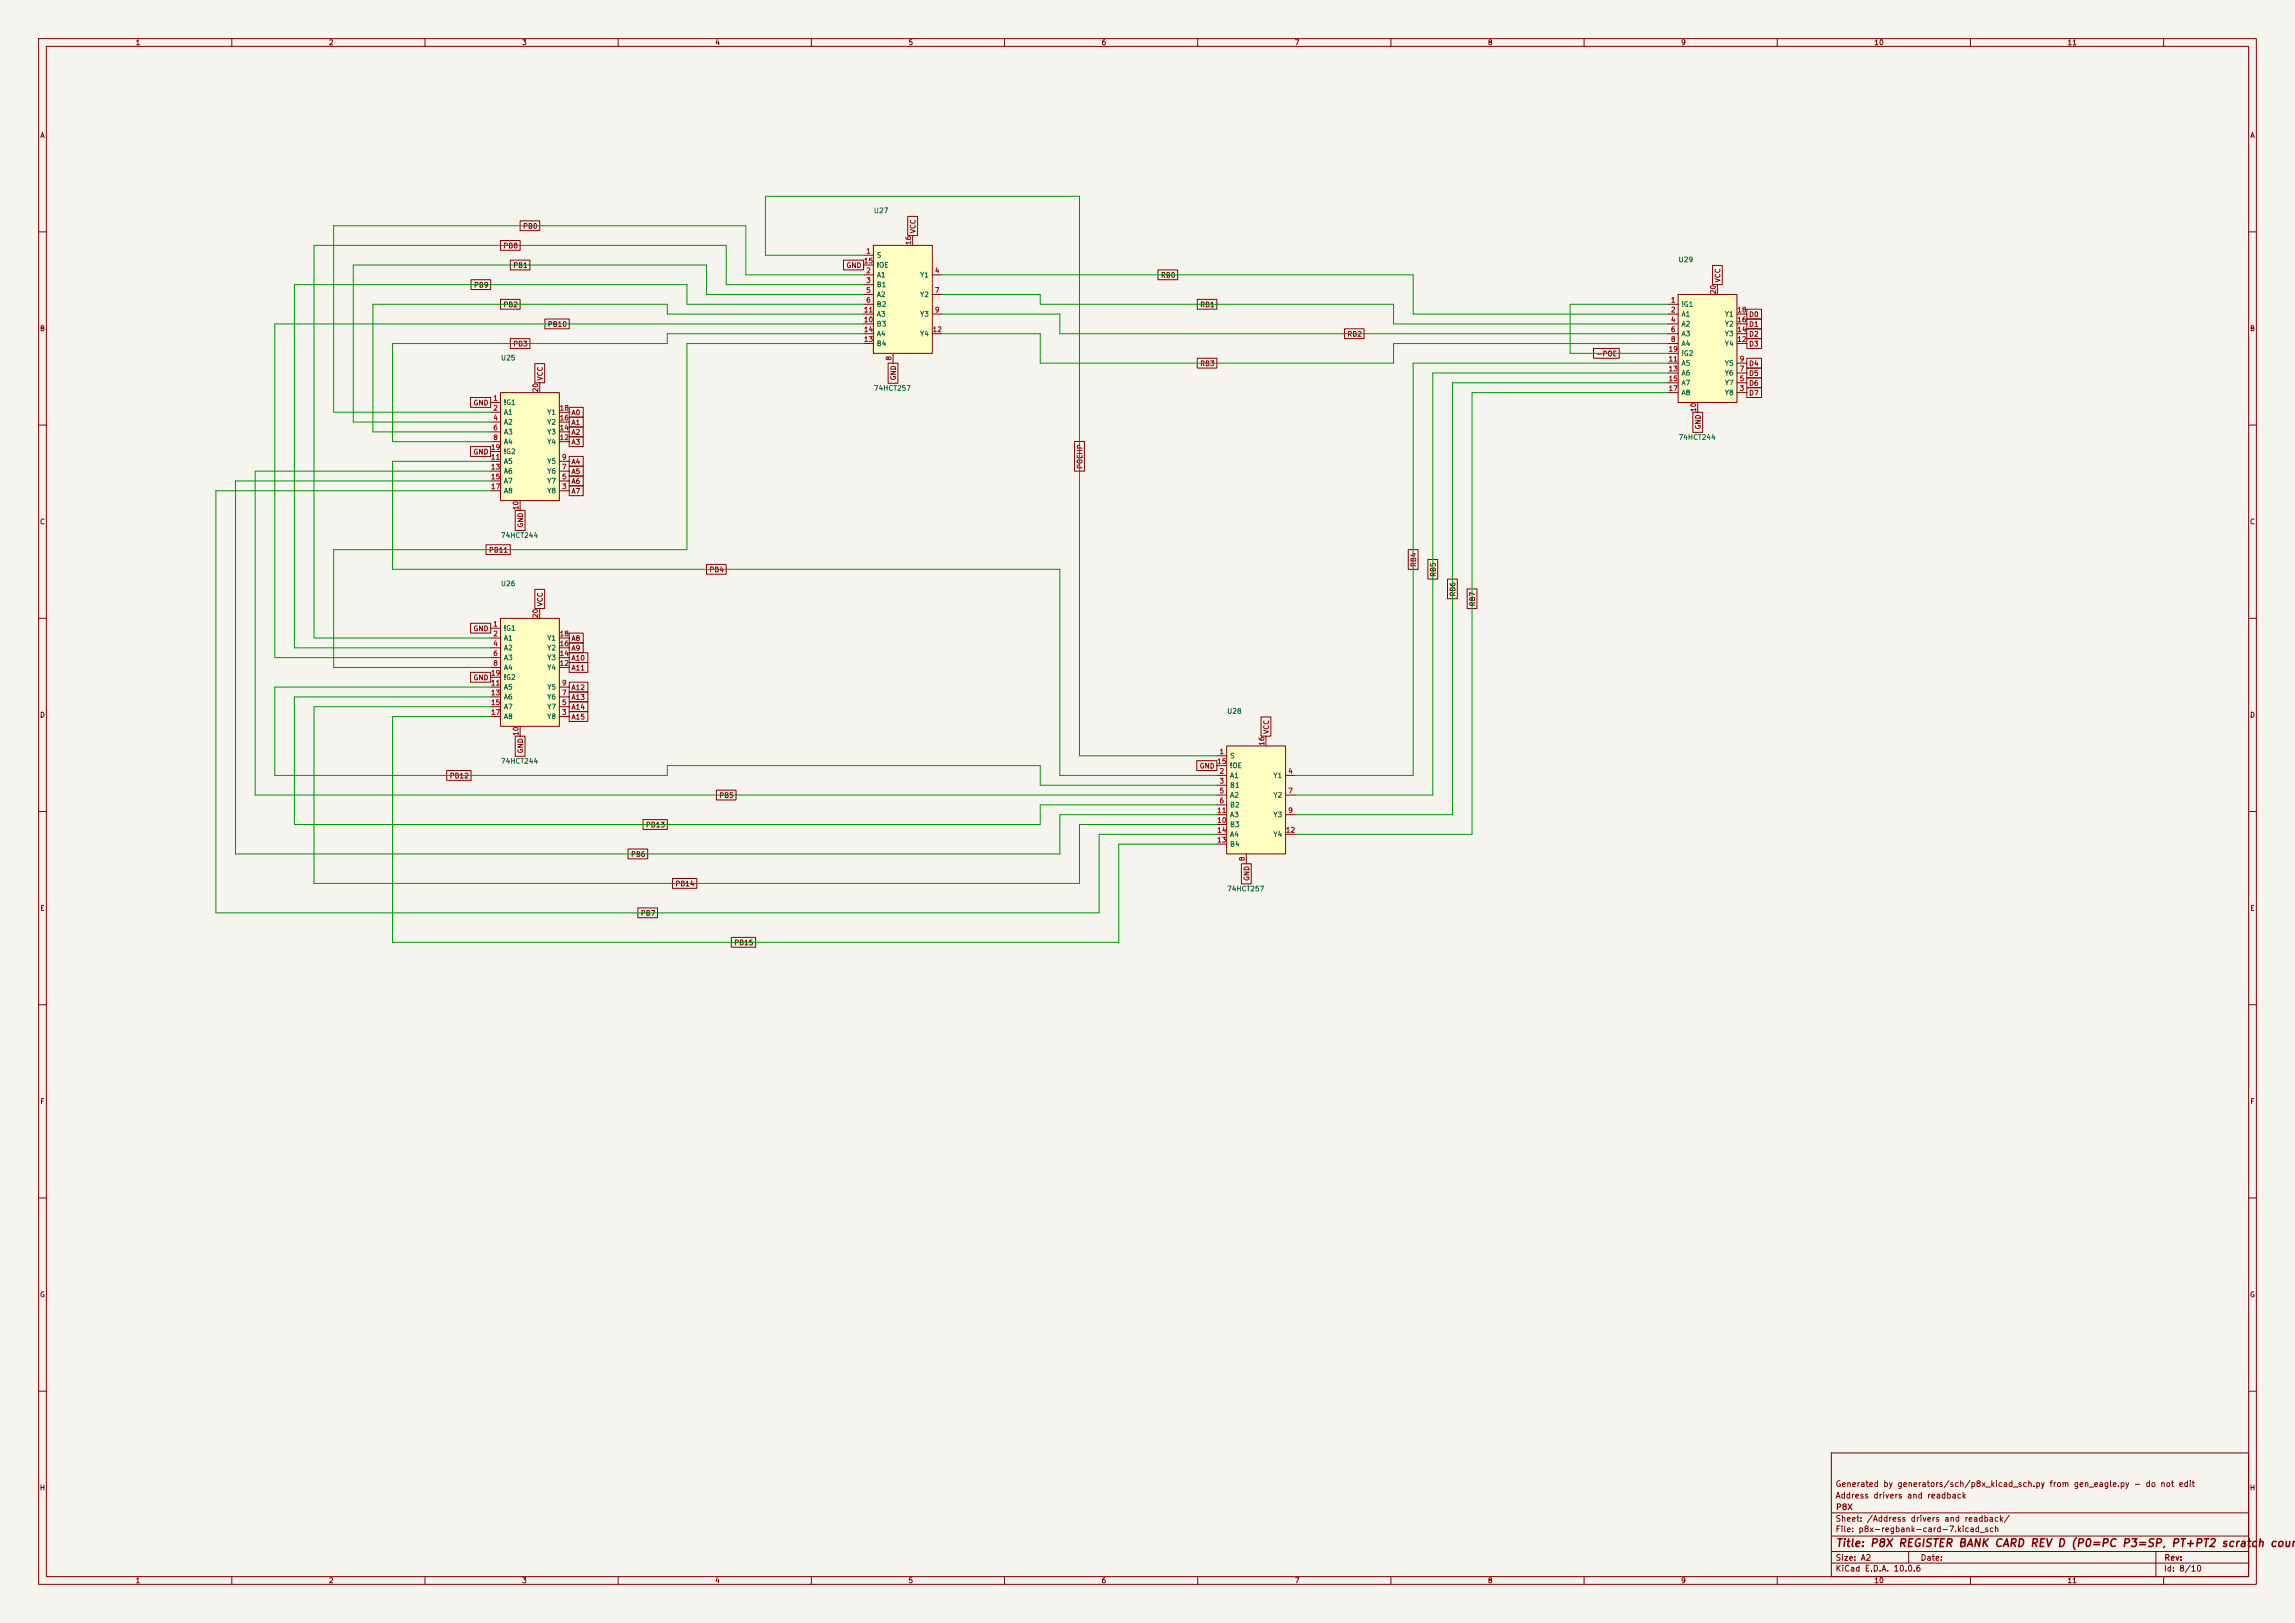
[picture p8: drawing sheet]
<svg xmlns="http://www.w3.org/2000/svg" width="594mm" height="420mm" viewBox="0 0 594 420" stroke-linecap="round" stroke-linejoin="round" font-family="sans-serif">
<defs><g id="words">
<text font-size="2" fill="#840000" x="475" y="400.8">Title: P8X REGISTER BANK CARD REV D (P0=PC P3=SP, PT+PT2 scratch count</text>
<g font-size="1.5" fill="#840000">
<text x="475" y="388.1">Address drivers and readback</text>
<text x="475" y="385.1">Generated by generators/sch/p8x_kicad_sch.py from gen_eagle.py - do not edit</text>
<text x="475" y="394.1">Sheet: /Address drivers and readback/</text>
<text x="475.1" y="391.1">P8X</text>
<text x="475" y="396.8">File: p8x-regbank-card-7.kicad_sch</text>
<text x="475" y="407">KiCad E.D.A. 10.0.6</text>
<text x="475" y="404.2">Size: A2</text>
<text x="497" y="404.2">Date:</text>
<text x="560" y="407">Id: 8/10</text>
<text x="560.1" y="404.2">Rev:</text>
</g>
<g font-size="1.3" fill="#840000">
<text x="35" y="12">1</text>
<text x="85" y="12">2</text>
<text x="135" y="12">3</text>
<text x="185" y="12">4</text>
<text x="235" y="12">5</text>
<text x="285" y="12">6</text>
<text x="335" y="12">7</text>
<text x="385" y="12">8</text>
<text x="435" y="12">9</text>
<text x="485" y="12">10</text>
<text x="535" y="12">11</text>
<text x="10.3" y="36">A</text>
<text x="582.3" y="36">A</text>
<text x="135.2" y="59.5">PB0</text>
<text x="130.2" y="64.6">PB8</text>
<text x="237.3" y="60.5" transform="rotate(-90 237.3 60.5)">VCC</text>
<text x="132.7" y="69.6">PB1</text>
<text x="218.9" y="69.6">GND</text>
<text x="122.5" y="74.7">PB9</text>
<text x="300.3" y="72.2">RB0</text>
<text x="445.6" y="73.2" transform="rotate(-90 445.6 73.2)">VCC</text>
<text x="130.2" y="79.8">PB2</text>
<text x="310.5" y="79.8">RB1</text>
<text x="452.6" y="82.3">D0</text>
<text x="10.2" y="86">B</text>
<text x="132.7" y="90">PB3</text>
<text x="141.7" y="84.9">PB10</text>
<text x="348.6" y="87.4">RB2</text>
<text x="452.6" y="90">D3</text>
<text x="452.6" y="87.4">D2</text>
<text x="452.6" y="84.9">D1</text>
<text x="582.2" y="86">B</text>
<text x="310.5" y="95">RB3</text>
<text x="413.1" y="92.5">-POE</text>
<text x="452.6" y="95">D4</text>
<text x="140.8" y="98.6" transform="rotate(-90 140.8 98.6)">VCC</text>
<text x="232.2" y="98.6" transform="rotate(-90 232.2 98.6)">GND</text>
<text x="452.6" y="100.1">D6</text>
<text x="452.6" y="97.6">D5</text>
<text x="122.4" y="105.2">GND</text>
<text x="147.8" y="107.7">A0</text>
<text x="452.6" y="102.7">D7</text>
<text x="147.8" y="112.8">A2</text>
<text x="147.8" y="110.3">A1</text>
<text x="440.5" y="111.3" transform="rotate(-90 440.5 111.3)">GND</text>
<text x="122.4" y="117.9">GND</text>
<text x="147.8" y="115.4">A3</text>
<text x="147.8" y="120.4">A4</text>
<text x="147.8" y="123">A5</text>
<text x="147.8" y="125.5">A6</text>
<text x="280.5" y="121.5" transform="rotate(-90 280.5 121.5)">POEHP</text>
<text x="147.8" y="128.1">A7</text>
<text x="10.2" y="136">C</text>
<text x="135.7" y="136.7" transform="rotate(-90 135.7 136.7)">GND</text>
<text x="582.2" y="136">C</text>
<text x="126.4" y="143.3">PB11</text>
<text x="183.5" y="148.4">PB4</text>
<text x="366.8" y="146.9" transform="rotate(-90 366.8 146.9)">RB4</text>
<text x="371.9" y="149.4" transform="rotate(-90 371.9 149.4)">RB5</text>
<text x="377" y="154.5" transform="rotate(-90 377 154.5)">RB6</text>
<text x="140.8" y="157" transform="rotate(-90 140.8 157)">VCC</text>
<text x="382.1" y="157" transform="rotate(-90 382.1 157)">RB7</text>
<text x="122.4" y="163.6">GND</text>
<text x="147.8" y="166.2">A8</text>
<text x="147.8" y="171.2">A10</text>
<text x="147.8" y="173.8">A11</text>
<text x="147.8" y="168.7">A9</text>
<text x="122.4" y="176.3">GND</text>
<text x="147.8" y="178.9">A12</text>
<text x="10.2" y="186">D</text>
<text x="147.8" y="183.9">A14</text>
<text x="147.8" y="181.4">A13</text>
<text x="582.2" y="186">D</text>
<text x="147.8" y="186.5">A15</text>
<text x="328.7" y="190.1" transform="rotate(-90 328.7 190.1)">VCC</text>
<text x="135.7" y="195.1" transform="rotate(-90 135.7 195.1)">GND</text>
<text x="116.3" y="201.7">PB12</text>
<text x="310.4" y="199.2">GND</text>
<text x="186" y="206.8">PB5</text>
<text x="167.1" y="214.4">PB13</text>
<text x="163.2" y="222">PB6</text>
<text x="174.7" y="229.7">PB14</text>
<text x="323.6" y="228.1" transform="rotate(-90 323.6 228.1)">GND</text>
<text x="10.3" y="236">E</text>
<text x="165.7" y="237.3">PB7</text>
<text x="582.3" y="236">E</text>
<text x="189.9" y="244.9">PB15</text>
<text x="10.3" y="286">F</text>
<text x="582.3" y="286">F</text>
<text x="10.2" y="336">G</text>
<text x="582.2" y="336">G</text>
<text x="10.2" y="386">H</text>
<text x="582.2" y="386">H</text>
<text x="35" y="410">1</text>
<text x="85" y="410">2</text>
<text x="135" y="410">3</text>
<text x="185" y="410">4</text>
<text x="235" y="410">5</text>
<text x="285" y="410">6</text>
<text x="335" y="410">7</text>
<text x="385" y="410">8</text>
<text x="435" y="410">9</text>
<text x="485" y="410">10</text>
<text x="535" y="410">11</text>
</g>
<g font-size="1.3" fill="#006464">
<text x="226" y="55.5">U27</text>
<text x="226.8" y="67">S</text>
<text x="226.8" y="69.5">!OE</text>
<text x="434.3" y="68.2">U29</text>
<text x="226.8" y="72.1">A1</text>
<text x="226.8" y="74.6">B1</text>
<text x="226.8" y="77.2">A2</text>
<text x="238" y="72.1">Y1</text>
<text x="238" y="77.2">Y2</text>
<text x="226.8" y="79.7">B2</text>
<text x="226.8" y="82.2">A3</text>
<text x="238" y="82.2">Y3</text>
<text x="435.1" y="79.7">!G1</text>
<text x="435.1" y="82.2">A1</text>
<text x="446.3" y="82.2">Y1</text>
<text x="226.8" y="84.8">B3</text>
<text x="226.8" y="89.9">B4</text>
<text x="226.8" y="87.3">A4</text>
<text x="238" y="87.3">Y4</text>
<text x="435.1" y="84.8">A2</text>
<text x="435.1" y="87.3">A3</text>
<text x="435.1" y="89.9">A4</text>
<text x="446.3" y="89.9">Y4</text>
<text x="446.3" y="87.3">Y3</text>
<text x="446.3" y="84.8">Y2</text>
<text x="129.5" y="93.6">U25</text>
<text x="435.1" y="94.9">A5</text>
<text x="435.1" y="92.4">!G2</text>
<text x="446.3" y="94.9">Y5</text>
<text x="226" y="101.4">74HCT257</text>
<text x="435.1" y="97.5">A6</text>
<text x="435.1" y="100">A7</text>
<text x="446.3" y="100">Y7</text>
<text x="446.3" y="97.5">Y6</text>
<text x="130.3" y="105.1">!G1</text>
<text x="130.3" y="107.6">A1</text>
<text x="141.5" y="107.6">Y1</text>
<text x="435.1" y="102.6">A8</text>
<text x="446.3" y="102.6">Y8</text>
<text x="130.3" y="110.2">A2</text>
<text x="130.3" y="112.7">A3</text>
<text x="141.5" y="112.7">Y3</text>
<text x="141.5" y="110.2">Y2</text>
<text x="130.3" y="115.3">A4</text>
<text x="130.3" y="117.8">!G2</text>
<text x="141.5" y="115.3">Y4</text>
<text x="434.3" y="114.1">74HCT244</text>
<text x="130.3" y="120.3">A5</text>
<text x="130.3" y="122.9">A6</text>
<text x="130.3" y="125.4">A7</text>
<text x="141.5" y="125.4">Y7</text>
<text x="141.5" y="122.9">Y6</text>
<text x="141.5" y="120.3">Y5</text>
<text x="130.3" y="128">A8</text>
<text x="141.5" y="128">Y8</text>
<text x="129.5" y="139.5">74HCT244</text>
<text x="129.5" y="152">U26</text>
<text x="130.3" y="163.5">!G1</text>
<text x="130.3" y="166.1">A1</text>
<text x="141.5" y="166.1">Y1</text>
<text x="130.3" y="168.6">A2</text>
<text x="130.3" y="171.1">A3</text>
<text x="130.3" y="173.7">A4</text>
<text x="141.5" y="173.7">Y4</text>
<text x="141.5" y="171.1">Y3</text>
<text x="141.5" y="168.6">Y2</text>
<text x="130.3" y="178.8">A5</text>
<text x="130.3" y="176.2">!G2</text>
<text x="141.5" y="178.8">Y5</text>
<text x="130.3" y="181.3">A6</text>
<text x="130.3" y="183.8">A7</text>
<text x="141.5" y="183.8">Y7</text>
<text x="141.5" y="181.3">Y6</text>
<text x="317.5" y="185">U28</text>
<text x="130.3" y="186.4">A8</text>
<text x="141.5" y="186.4">Y8</text>
<text x="129.5" y="197.9">74HCT244</text>
<text x="318.2" y="196.5">S</text>
<text x="318.2" y="201.6">A1</text>
<text x="318.2" y="199.1">!OE</text>
<text x="329.5" y="201.6">Y1</text>
<text x="318.2" y="204.2">B1</text>
<text x="318.2" y="206.7">A2</text>
<text x="318.2" y="209.2">B2</text>
<text x="329.5" y="206.7">Y2</text>
<text x="318.2" y="214.3">B3</text>
<text x="318.2" y="211.8">A3</text>
<text x="329.5" y="211.8">Y3</text>
<text x="318.2" y="219.4">B4</text>
<text x="318.2" y="216.9">A4</text>
<text x="329.5" y="216.9">Y4</text>
<text x="317.5" y="230.9">74HCT257</text>
</g>
<g font-size="1.3" fill="#a90000">
<text x="224.1" y="65.9">1</text>
<text x="236.1" y="63.6" transform="rotate(-90 236.1 63.6)">16</text>
<text x="223.5" y="68.4">15</text>
<text x="224.1" y="71">2</text>
<text x="241.8" y="71">4</text>
<text x="224.1" y="73.5">3</text>
<text x="224.1" y="76.1">5</text>
<text x="241.8" y="76.1">7</text>
<text x="444.4" y="76.3" transform="rotate(-90 444.4 76.3)">20</text>
<text x="223.5" y="83.7">10</text>
<text x="223.5" y="81.1">11</text>
<text x="224.1" y="78.6">6</text>
<text x="241.8" y="81.1">9</text>
<text x="432.3" y="78.6">1</text>
<text x="432.3" y="81.1">2</text>
<text x="432.3" y="83.7">4</text>
<text x="449.5" y="83.7">16</text>
<text x="449.5" y="81.1">18</text>
<text x="223.5" y="88.8">13</text>
<text x="223.5" y="86.2">14</text>
<text x="241.2" y="86.2">12</text>
<text x="432.3" y="86.2">6</text>
<text x="432.3" y="88.8">8</text>
<text x="449.5" y="88.8">12</text>
<text x="449.5" y="86.2">14</text>
<text x="231" y="93.4" transform="rotate(-90 231 93.4)">8</text>
<text x="431.7" y="93.8">11</text>
<text x="431.7" y="91.3">19</text>
<text x="450.1" y="93.8">9</text>
<text x="139.6" y="101.7" transform="rotate(-90 139.6 101.7)">20</text>
<text x="431.7" y="96.4">13</text>
<text x="431.7" y="98.9">15</text>
<text x="431.7" y="101.5">17</text>
<text x="450.1" y="101.5">3</text>
<text x="450.1" y="98.9">5</text>
<text x="450.1" y="96.4">7</text>
<text x="127.5" y="104">1</text>
<text x="127.5" y="106.5">2</text>
<text x="144.7" y="106.5">18</text>
<text x="439.3" y="106.7" transform="rotate(-90 439.3 106.7)">10</text>
<text x="127.5" y="109.1">4</text>
<text x="127.5" y="111.6">6</text>
<text x="144.7" y="111.6">14</text>
<text x="144.7" y="109.1">16</text>
<text x="126.9" y="119.2">11</text>
<text x="126.9" y="116.7">19</text>
<text x="127.5" y="114.2">8</text>
<text x="144.7" y="114.2">12</text>
<text x="145.3" y="119.2">9</text>
<text x="126.9" y="121.8">13</text>
<text x="126.9" y="124.3">15</text>
<text x="145.3" y="124.3">5</text>
<text x="145.3" y="121.8">7</text>
<text x="126.9" y="126.9">17</text>
<text x="145.3" y="126.9">3</text>
<text x="134.5" y="132.1" transform="rotate(-90 134.5 132.1)">10</text>
<text x="139.6" y="160.1" transform="rotate(-90 139.6 160.1)">20</text>
<text x="127.5" y="162.4">1</text>
<text x="127.5" y="165">2</text>
<text x="127.5" y="167.5">4</text>
<text x="144.7" y="167.5">16</text>
<text x="144.7" y="165">18</text>
<text x="127.5" y="170">6</text>
<text x="127.5" y="172.6">8</text>
<text x="144.7" y="172.6">12</text>
<text x="144.7" y="170">14</text>
<text x="126.9" y="177.7">11</text>
<text x="126.9" y="175.1">19</text>
<text x="145.3" y="177.7">9</text>
<text x="126.9" y="180.2">13</text>
<text x="126.9" y="182.7">15</text>
<text x="126.9" y="185.3">17</text>
<text x="145.3" y="185.3">3</text>
<text x="145.3" y="182.7">5</text>
<text x="145.3" y="180.2">7</text>
<text x="134.5" y="190.6" transform="rotate(-90 134.5 190.6)">10</text>
<text x="314.9" y="198">15</text>
<text x="315.5" y="195.4">1</text>
<text x="327.5" y="193.1" transform="rotate(-90 327.5 193.1)">16</text>
<text x="315.5" y="200.5">2</text>
<text x="315.5" y="203.1">3</text>
<text x="333.3" y="200.5">4</text>
<text x="315.5" y="205.6">5</text>
<text x="315.5" y="208.1">6</text>
<text x="333.3" y="205.6">7</text>
<text x="314.9" y="213.2">10</text>
<text x="314.9" y="210.7">11</text>
<text x="314.9" y="215.8">14</text>
<text x="332.7" y="215.8">12</text>
<text x="333.3" y="210.7">9</text>
<text x="314.9" y="218.3">13</text>
<text x="322.4" y="223" transform="rotate(-90 322.4 223)">8</text>
</g>
</g></defs>
<path d="M0 0h594v420h-594z" fill="#f5f4ef" stroke="#f5f4ef" stroke-width=".26"/>
<g fill="none" stroke="#840000" stroke-width=".26">
<path d="M10 10h574v400h-574zM12 12h570v396h-570zM60 10v2M110 10v2M160 10v2M210 10v2M260 10v2M310 10v2M360 10v2M410 10v2M460 10v2M510 10v2"/>
<path d="M560 10v2M10 60h2M582 60h2M10 110h2M582 110h2M10 160h2M582 160h2M10 210h2M582 210h2M10 260h2M582 260h2M10 310h2"/>
<path d="M582 310h2M10 360h2M474 376h108v32h-108zM582 360h2M474 397.5h108M474 391.5h108M60 408v2M110 408v2M160 408v2M210 408v2M260 408v2M310 408v2"/>
<path d="M360 408v2M410 408v2M460 408v2M474 404.5h108M474 401.5h108M494 401.5v3M510 408v2M558 401.5v6.5M560 408v2"/>
</g>
<path d="M226.1 63.5h15.2v27.9h-15.2z" fill="#ffffc2"/>
<g fill="none" stroke="#840000" stroke-width=".26">
<path d="M223.5 66h2.6M223.5 71.1h2.6M223.5 73.7h2.6M223.5 76.2h2.6M223.5 78.7h2.6M223.5 68.6h2.6M226.1 63.5h15.2v27.9h-15.2zM236.2 61v2.5M241.3 71.1h2.5M241.3 76.2h2.5M223.5 81.3h2.6M223.5 83.8h2.6"/>
<path d="M223.5 86.4h2.6M223.5 88.9h2.6M231.1 91.4v2.6M241.3 81.3h2.5M241.3 86.4h2.5"/>
</g>
<path d="M434.3 76.2h15.3v27.9h-15.3z" fill="#ffffc2"/>
<g fill="none" stroke="#840000" stroke-width=".26">
<path d="M431.8 78.7h2.5M434.3 76.2h15.3v27.9h-15.3zM444.5 73.7v2.5M431.8 81.3h2.5M431.8 83.8h2.5M431.8 99.1h2.5M431.8 86.4h2.5M431.8 96.5h2.5M431.8 88.9h2.5M431.8 94h2.5M431.8 91.4h2.5M449.6 81.3h2.5"/>
<path d="M449.6 83.8h2.5M449.6 99.1h2.5M449.6 86.4h2.5M449.6 96.5h2.5M449.6 88.9h2.5M449.6 94h2.5M431.8 101.6h2.5M439.4 104.1v2.6M449.6 101.6h2.5"/>
</g>
<path d="M129.5 101.6h15.3v27.9h-15.3z" fill="#ffffc2"/>
<g fill="none" stroke="#840000" stroke-width=".26">
<path d="M139.7 99.1v2.5M127 104.1h2.5M127 106.7h2.5M127 109.2h2.5M127 111.8h2.5M127 114.3h2.5M127 119.4h2.5M127 116.8h2.5M129.5 101.6h15.3v27.9h-15.3zM144.8 106.7h2.5M144.8 109.2h2.5M144.8 111.8h2.5"/>
<path d="M144.8 114.3h2.5M144.8 119.4h2.5M127 127h2.5M127 124.5h2.5M127 121.9h2.5M134.6 129.5v2.6M144.8 127h2.5M144.8 124.5h2.5M144.8 121.9h2.5"/>
</g>
<path d="M129.5 160h15.3v28h-15.3z" fill="#ffffc2"/>
<g fill="none" stroke="#840000" stroke-width=".26">
<path d="M139.7 157.5v2.5M127 162.6h2.5M127 165.1h2.5M127 167.6h2.5M127 170.2h2.5M127 172.7h2.5M127 177.8h2.5M127 175.3h2.5M129.5 160h15.3v28h-15.3zM144.8 165.1h2.5M144.8 167.6h2.5M144.8 170.2h2.5"/>
<path d="M144.8 172.7h2.5M144.8 177.8h2.5M127 185.4h2.5M127 182.9h2.5M127 180.3h2.5M134.6 188v2.5M144.8 185.4h2.5M144.8 182.9h2.5M144.8 180.3h2.5"/>
</g>
<path d="M317.5 193h15.2v28h-15.2z" fill="#ffffc2"/>
<g fill="none" stroke="#840000" stroke-width=".26">
<path d="M134.6 57.1h5.1v2.6h-5.1zM234.9 56h2.6v5h-2.6zM121.9 72.4h5.1v2.5h-5.1zM129.5 62.2h5.1v2.6h-5.1zM129.5 77.5h5.1v2.5h-5.1zM132.1 67.3h5.1v2.6h-5.1zM218.3 67.3h5.2v2.6h-5.2zM299.7 69.8h5.1v2.6h-5.1zM309.9 77.5h5.1v2.5h-5.1zM443.2 68.7h2.6v5h-2.6zM132.1 87.6h5.1v2.6h-5.1zM138.4 94.1h2.6v5h-2.6z"/>
<path d="M141 82.5h6.3v2.6h-6.3zM229.9 94h2.5v5.2h-2.5zM309.9 92.7h5.1v2.6h-5.1zM348 85.1h5.1v2.5h-5.1zM412.4 90.2h6.7v2.5h-6.7zM452.1 97.8h3.8v2.5h-3.8zM452.1 95.2h3.8v2.6h-3.8zM452.1 92.7h3.8v2.6h-3.8zM452.1 87.6h3.8v2.6h-3.8zM452.1 85.1h3.8v2.5h-3.8zM452.1 82.5h3.8v2.6h-3.8zM452.1 80h3.8v2.6h-3.8z"/>
<path d="M121.8 115.6h5.2v2.5h-5.2zM121.8 102.9h5.2v2.5h-5.2zM147.3 113h3.7v2.6h-3.7zM147.3 118.1h3.7v2.6h-3.7zM147.3 105.4h3.7v2.6h-3.7zM147.3 110.5h3.7v2.5h-3.7zM147.3 107.9h3.7v2.6h-3.7zM278.1 114.2h2.6v7.7h-2.6zM438.1 106.7h2.6v5.2h-2.6zM452.1 100.3h3.8v2.6h-3.8zM133.3 132.1h2.6v5.2h-2.6zM147.3 120.6h3.7v2.6h-3.7z"/>
<path d="M147.3 123.2h3.7v2.5h-3.7zM147.3 125.7h3.7v2.6h-3.7zM125.8 141h6.3v2.5h-6.3zM138.4 152.5h2.6v5h-2.6zM182.9 146h5.1v2.6h-5.1zM364.5 142.2h2.5v5.1h-2.5zM369.6 144.8h2.5v5.1h-2.5zM374.6 149.9h2.6v5h-2.6zM379.7 152.4h2.6v5.1h-2.6zM121.8 161.3h5.2v2.5h-5.2zM121.8 174h5.2v2.5h-5.2zM147.3 168.9h4.9v2.6h-4.9z"/>
<path d="M147.3 179.1h4.9v2.5h-4.9zM147.3 176.5h4.9v2.6h-4.9zM147.3 163.8h3.7v2.6h-3.7zM147.3 171.4h4.9v2.6h-4.9zM147.3 166.4h3.7v2.5h-3.7zM115.6 199.4h6.3v2.5h-6.3zM133.3 190.5h2.6v5.2h-2.6zM147.3 181.6h4.9v2.6h-4.9zM147.3 184.1h4.9v2.6h-4.9zM309.8 196.8h5.2v2.6h-5.2zM315 195.6h2.5M315 198.1h2.5"/>
<path d="M317.5 193h15.2v28h-15.2zM326.4 185.5h2.5v5h-2.5zM327.7 190.5v2.5M162.6 219.7h5v2.6h-5zM166.4 212.1h6.3v2.5h-6.3zM185.4 204.5h5.1v2.5h-5.1zM315 200.7h2.5M315 203.2h2.5M315 205.7h2.5M315 208.3h2.5M315 210.8h2.5M315 213.4h2.5"/>
<path d="M315 215.9h2.5M315 218.4h2.5M332.7 200.7h2.6M332.7 205.7h2.6M332.7 210.8h2.6M332.7 215.9h2.6M165.1 234.9h5.1v2.6h-5.1zM174 227.3h6.3v2.6h-6.3zM321.3 223.5h2.6v5.2h-2.6zM322.6 221v2.5M189.3 242.6h6.3v2.5h-6.3z"/>
</g>
<g fill="none" stroke="#009600" stroke-width=".26">
<path d="M223.5 78.7h-45.7v-5h-101.6v93.9h50.8M223.5 73.7h-35.5v-10.2h-106.7v101.6h45.7M223.5 66h-25.4v-15.2h81.3v144.8h35.6M223.5 71.1h-30.5v-12.7h-106.6v48.3h40.6M223.5 76.2h-40.6v-7.6h-91.5v40.6h35.6M243.8 76.2h25.4v2.5h91.5v5.1h71.1M243.8 71.1h122v10.2h66M431.8 78.7h-25.4v12.7h25.4M223.5 88.9h-45.7v53.3h-91.4v30.5h40.6M223.5 83.8h-152.4v86.4h55.9M223.5 86.4h-50.8v2.5h-71.1v25.4h25.4M223.5 81.3h-50.8v-2.6h-76.2v33.1h30.5"/>
<path d="M243.8 86.4h25.4v7.6h91.5v-5.1h71.1M243.8 81.3h30.5v5.1h157.5M431.8 94h-66v106.7h-30.5M431.8 96.5h-61v109.2h-35.5M431.8 99.1h-55.9v111.7h-40.6M127 119.4h-25.4v27.9h172.7v53.4h40.7M431.8 101.6h-50.8v114.3h-45.7M127 127h-71.1v109.2h228.6v-20.3h30.5M127 124.5h-66v96.5h213.3v-10.2h40.7M127 121.9h-61v83.8h249M127 177.8h-55.9v22.9h101.6v-2.6h96.5v5.1h45.8M127 180.3h-50.8v33.1h193v-5.1h45.8"/>
<path d="M127 182.9h-45.7v45.7h198.1v-15.2h35.6M127 185.4h-25.4v58.4h188v-25.4h25.4"/>
</g>
<use href="#words"/>
</svg>
